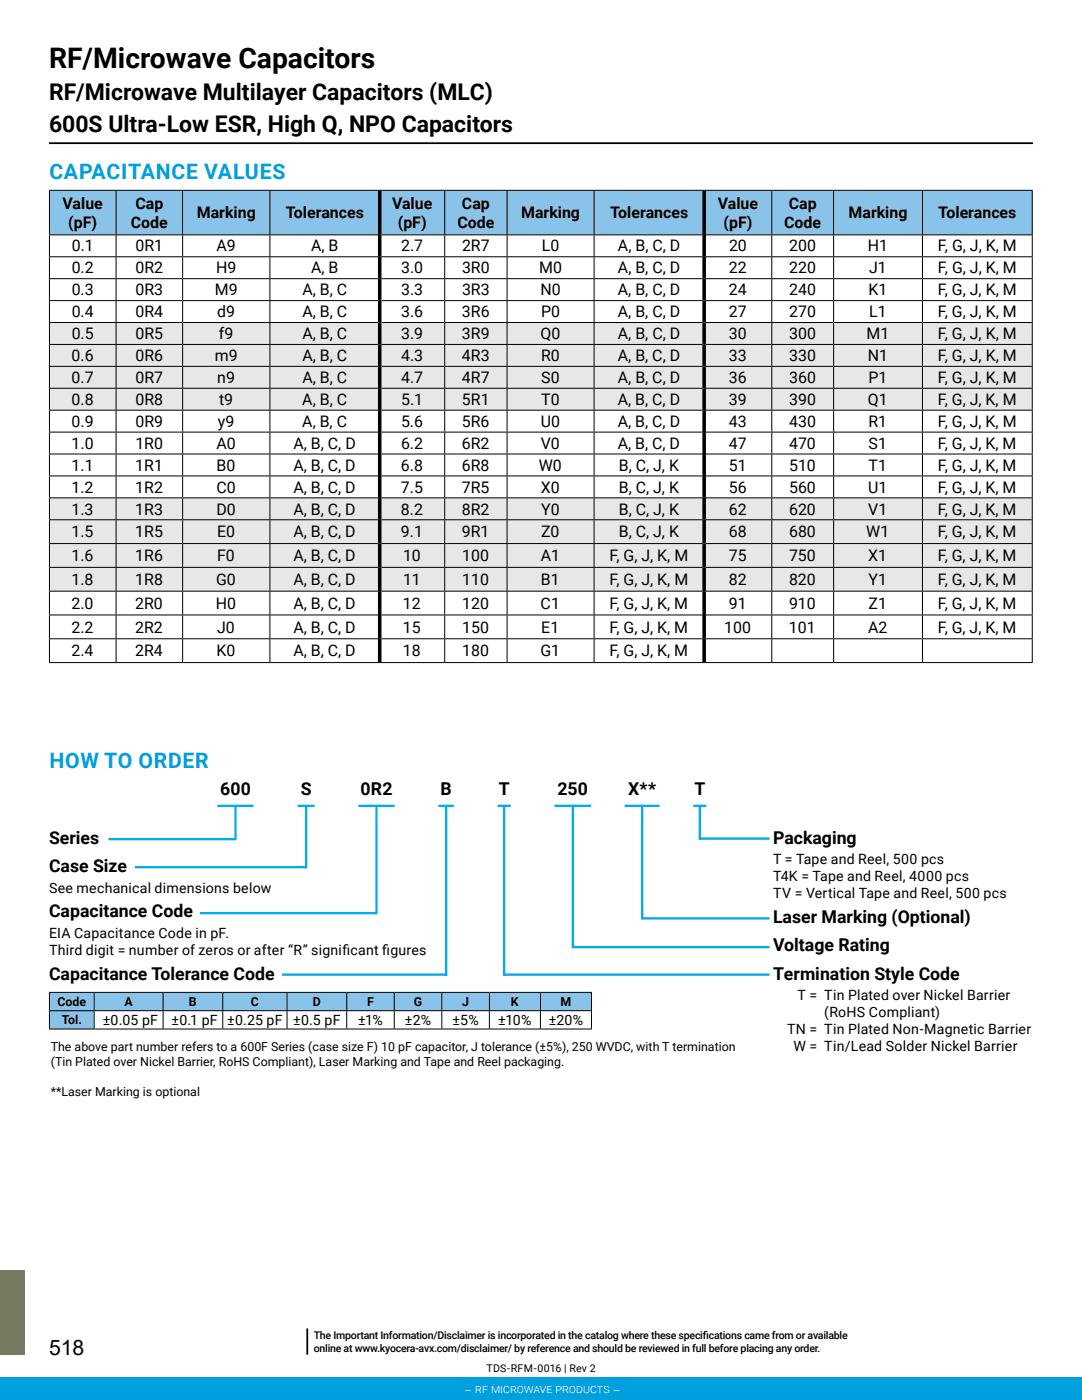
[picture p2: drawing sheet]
<svg xmlns="http://www.w3.org/2000/svg" width="216mm" height="279mm" viewBox="0 0 216 279" stroke-linecap="round" stroke-linejoin="round" font-family="sans-serif">
<defs><g id="words">
<text font-size="5.6" x="9.8" y="13.7">RF/Microwave Capacitors</text>
<g font-size="4.6">
<text x="9.8" y="20">RF/Microwave Multilayer Capacitors (MLC)</text>
<text x="9.8" y="26.4">600S Ultra-Low ESR, High Q, NPO Capacitors</text>
</g>
<g font-size="4.2" fill="#00a0df">
<text x="9.9" y="35.8">CAPACITANCE VALUES</text>
<text x="9.9" y="153.3">HOW TO ORDER</text>
</g>
<text font-size="4.2" x="9.8" y="270.4">518</text>
<g font-size="3.5">
<text x="43.9" y="158.7">600</text>
<text x="60" y="158.7">S</text>
<text x="71.9" y="158.7">0R2</text>
<text x="87.9" y="158.7">B</text>
<text x="99.5" y="158.7">T</text>
<text x="111.2" y="158.7">250</text>
<text x="125.4" y="158.7">X**</text>
<text x="138.5" y="158.7">T</text>
<text x="9.8" y="168.4">Series</text>
<text x="154.3" y="168.4">Packaging</text>
<text x="9.8" y="174">Case Size</text>
<text x="9.8" y="183.1">Capacitance Code</text>
<text x="154.3" y="184.2">Laser Marking (Optional)</text>
<text x="154.3" y="189.8">Voltage Rating</text>
<text x="9.8" y="195.5">Capacitance Tolerance Code</text>
<text x="154.3" y="195.5">Termination Style Code</text>
</g>
<g font-size="3.2">
<text x="12.5" y="41.6">Value</text>
<text x="27" y="41.6">Cap</text>
<text x="78.2" y="41.6">Value</text>
<text x="92.2" y="41.6">Cap</text>
<text x="143.2" y="41.6">Value</text>
<text x="157.4" y="41.6">Cap</text>
<text x="13.6" y="45.5">(pF)</text>
<text x="26.1" y="45.5">Code</text>
<text x="39.3" y="43.6">Marking</text>
<text x="57" y="43.6">Tolerances</text>
<text x="79.4" y="45.5">(pF)</text>
<text x="91.3" y="45.5">Code</text>
<text x="104" y="43.6">Marking</text>
<text x="121.7" y="43.6">Tolerances</text>
<text x="144.4" y="45.5">(pF)</text>
<text x="156.5" y="45.5">Code</text>
<text x="169.3" y="43.6">Marking</text>
<text x="187.2" y="43.6">Tolerances</text>
<text x="14.3" y="50.2">0.1</text>
<text x="27" y="50.2">0R1</text>
<text x="43.2" y="50.2">A9</text>
<text x="62.1" y="50.2">A, B</text>
<text x="80" y="50.2">2.7</text>
<text x="92.2" y="50.2">2R7</text>
<text x="108.1" y="50.2">L0</text>
<text x="123.3" y="50.2">A, B, C, D</text>
<text x="145.5" y="50.2">20</text>
<text x="157.5" y="50.2">200</text>
<text x="173.2" y="50.2">H1</text>
<text x="187.2" y="50.2">F, G, J, K, M</text>
<text x="14.3" y="58.9">0.3</text>
<text x="14.3" y="54.6">0.2</text>
<text x="27" y="58.9">0R3</text>
<text x="27" y="54.6">0R2</text>
<text x="42.9" y="58.9">M9</text>
<text x="43.1" y="54.6">H9</text>
<text x="60.3" y="58.9">A, B, C</text>
<text x="62.1" y="54.6">A, B</text>
<text x="80" y="58.9">3.3</text>
<text x="80" y="54.6">3.0</text>
<text x="92.2" y="58.9">3R3</text>
<text x="92.2" y="54.6">3R0</text>
<text x="107.6" y="54.6">M0</text>
<text x="107.8" y="58.9">N0</text>
<text x="123.3" y="58.9">A, B, C, D</text>
<text x="123.3" y="54.6">A, B, C, D</text>
<text x="145.5" y="58.9">24</text>
<text x="145.5" y="54.6">22</text>
<text x="157.5" y="58.9">240</text>
<text x="157.5" y="54.6">220</text>
<text x="173.3" y="58.9">K1</text>
<text x="173.4" y="54.6">J1</text>
<text x="187.2" y="58.9">F, G, J, K, M</text>
<text x="187.2" y="54.6">F, G, J, K, M</text>
<text x="14.3" y="63.3">0.4</text>
<text x="27" y="63.3">0R4</text>
<text x="43.4" y="63.3">d9</text>
<text x="60.3" y="63.3">A, B, C</text>
<text x="80" y="63.3">3.6</text>
<text x="92.2" y="63.3">3R6</text>
<text x="108" y="63.3">P0</text>
<text x="123.3" y="63.3">A, B, C, D</text>
<text x="145.5" y="63.3">27</text>
<text x="157.5" y="63.3">270</text>
<text x="173.4" y="63.3">L1</text>
<text x="187.2" y="63.3">F, G, J, K, M</text>
<text x="14.3" y="67.7">0.5</text>
<text x="27" y="67.7">0R5</text>
<text x="43.7" y="67.7">f9</text>
<text x="60.3" y="67.7">A, B, C</text>
<text x="80" y="67.7">3.9</text>
<text x="92.2" y="67.7">3R9</text>
<text x="107.9" y="67.7">Q0</text>
<text x="123.3" y="67.7">A, B, C, D</text>
<text x="145.5" y="67.7">30</text>
<text x="157.5" y="67.7">300</text>
<text x="172.9" y="67.7">M1</text>
<text x="187.2" y="67.7">F, G, J, K, M</text>
<text x="14.3" y="76.4">0.7</text>
<text x="14.3" y="72.1">0.6</text>
<text x="27" y="76.4">0R7</text>
<text x="27" y="72.1">0R6</text>
<text x="42.9" y="72.1">m9</text>
<text x="43.4" y="76.4">n9</text>
<text x="60.3" y="76.4">A, B, C</text>
<text x="60.3" y="72.1">A, B, C</text>
<text x="80" y="76.4">4.7</text>
<text x="80" y="72.1">4.3</text>
<text x="92.2" y="76.4">4R7</text>
<text x="92.2" y="72.1">4R3</text>
<text x="108" y="72.1">R0</text>
<text x="108" y="76.4">S0</text>
<text x="123.3" y="76.4">A, B, C, D</text>
<text x="123.3" y="72.1">A, B, C, D</text>
<text x="145.5" y="76.4">36</text>
<text x="145.5" y="72.1">33</text>
<text x="157.5" y="76.4">360</text>
<text x="157.5" y="72.1">330</text>
<text x="173.2" y="72.1">N1</text>
<text x="173.3" y="76.4">P1</text>
<text x="187.1" y="72.1">F, G, J, K, M</text>
<text x="187.1" y="76.4">F, G, J, K, M</text>
<text x="14.3" y="80.8">0.8</text>
<text x="27" y="80.8">0R8</text>
<text x="43.7" y="80.8">t9</text>
<text x="60.3" y="80.8">A, B, C</text>
<text x="80" y="80.8">5.1</text>
<text x="92.2" y="80.8">5R1</text>
<text x="108" y="80.8">T0</text>
<text x="123.3" y="80.8">A, B, C, D</text>
<text x="145.4" y="80.8">39</text>
<text x="157.5" y="80.8">390</text>
<text x="173.2" y="80.8">Q1</text>
<text x="187.1" y="80.8">F, G, J, K, M</text>
<text x="14.3" y="89.6">1.0</text>
<text x="14.3" y="85.2">0.9</text>
<text x="27" y="89.6">1R0</text>
<text x="27" y="85.2">0R9</text>
<text x="43.2" y="89.6">A0</text>
<text x="43.5" y="85.2">y9</text>
<text x="58.6" y="89.6">A, B, C, D</text>
<text x="60.3" y="85.2">A, B, C</text>
<text x="80" y="89.6">6.2</text>
<text x="80" y="85.2">5.6</text>
<text x="92.2" y="89.6">6R2</text>
<text x="92.2" y="85.2">5R6</text>
<text x="107.9" y="85.2">U0</text>
<text x="107.9" y="89.6">V0</text>
<text x="123.3" y="89.6">A, B, C, D</text>
<text x="123.3" y="85.2">A, B, C, D</text>
<text x="145.4" y="89.6">47</text>
<text x="145.4" y="85.2">43</text>
<text x="157.5" y="89.6">470</text>
<text x="157.5" y="85.2">430</text>
<text x="173.3" y="85.2">R1</text>
<text x="173.3" y="89.6">S1</text>
<text x="187.1" y="89.6">F, G, J, K, M</text>
<text x="187.1" y="85.2">F, G, J, K, M</text>
<text x="14.3" y="93.9">1.1</text>
<text x="27" y="93.9">1R1</text>
<text x="43.2" y="93.9">B0</text>
<text x="58.6" y="93.9">A, B, C, D</text>
<text x="80" y="93.9">6.8</text>
<text x="92.2" y="93.9">6R8</text>
<text x="107.5" y="93.9">W0</text>
<text x="123.5" y="93.9">B, C, J, K</text>
<text x="145.4" y="93.9">51</text>
<text x="157.5" y="93.9">510</text>
<text x="173.3" y="93.9">T1</text>
<text x="187.1" y="93.9">F, G, J, K, M</text>
<text x="14.3" y="98.3">1.2</text>
<text x="27" y="98.3">1R2</text>
<text x="43.2" y="98.3">C0</text>
<text x="58.6" y="98.3">A, B, C, D</text>
<text x="80" y="98.3">7.5</text>
<text x="92.2" y="98.3">7R5</text>
<text x="107.9" y="98.3">X0</text>
<text x="123.5" y="98.3">B, C, J, K</text>
<text x="145.4" y="98.3">56</text>
<text x="157.4" y="98.3">560</text>
<text x="173.2" y="98.3">U1</text>
<text x="187.1" y="98.3">F, G, J, K, M</text>
<text x="14.3" y="102.7">1.3</text>
<text x="14.3" y="107.3">1.5</text>
<text x="27" y="102.7">1R3</text>
<text x="27" y="107.3">1R5</text>
<text x="43.2" y="102.7">D0</text>
<text x="43.3" y="107.3">E0</text>
<text x="58.6" y="102.7">A, B, C, D</text>
<text x="58.6" y="107.3">A, B, C, D</text>
<text x="80" y="102.7">8.2</text>
<text x="80" y="107.3">9.1</text>
<text x="92.2" y="102.7">8R2</text>
<text x="92.2" y="107.3">9R1</text>
<text x="108" y="102.7">Y0</text>
<text x="108" y="107.3">Z0</text>
<text x="123.5" y="102.7">B, C, J, K</text>
<text x="123.5" y="107.3">B, C, J, K</text>
<text x="145.4" y="102.7">62</text>
<text x="145.4" y="107.3">68</text>
<text x="157.4" y="102.7">620</text>
<text x="157.4" y="107.3">680</text>
<text x="172.9" y="107.3">W1</text>
<text x="173.3" y="102.7">V1</text>
<text x="187.1" y="107.3">F, G, J, K, M</text>
<text x="187.1" y="102.7">F, G, J, K, M</text>
<text x="14.3" y="112">1.6</text>
<text x="27" y="112">1R6</text>
<text x="43.3" y="112">F0</text>
<text x="58.6" y="112">A, B, C, D</text>
<text x="80.4" y="112">10</text>
<text x="92.2" y="112">100</text>
<text x="107.9" y="112">A1</text>
<text x="121.6" y="112">F, G, J, K, M</text>
<text x="145.4" y="112">75</text>
<text x="157.4" y="112">750</text>
<text x="173.3" y="112">X1</text>
<text x="187.1" y="112">F, G, J, K, M</text>
<text x="14.3" y="116.8">1.8</text>
<text x="27" y="116.8">1R8</text>
<text x="43.1" y="116.8">G0</text>
<text x="58.6" y="116.8">A, B, C, D</text>
<text x="80.4" y="116.8">11</text>
<text x="92.2" y="116.8">110</text>
<text x="107.9" y="116.8">B1</text>
<text x="121.6" y="116.8">F, G, J, K, M</text>
<text x="145.4" y="116.8">82</text>
<text x="157.4" y="116.8">820</text>
<text x="173.3" y="116.8">Y1</text>
<text x="187.1" y="116.8">F, G, J, K, M</text>
<text x="14.3" y="121.5">2.0</text>
<text x="27" y="121.5">2R0</text>
<text x="43.1" y="121.5">H0</text>
<text x="58.5" y="121.5">A, B, C, D</text>
<text x="80.4" y="121.5">12</text>
<text x="92.2" y="121.5">120</text>
<text x="107.9" y="121.5">C1</text>
<text x="121.6" y="121.5">F, G, J, K, M</text>
<text x="145.4" y="121.5">91</text>
<text x="157.4" y="121.5">910</text>
<text x="173.3" y="121.5">Z1</text>
<text x="187.1" y="121.5">F, G, J, K, M</text>
<text x="14.3" y="126.3">2.2</text>
<text x="14.3" y="131">2.4</text>
<text x="27" y="126.3">2R2</text>
<text x="27" y="131">2R4</text>
<text x="43.2" y="131">K0</text>
<text x="43.3" y="126.3">J0</text>
<text x="58.5" y="131">A, B, C, D</text>
<text x="58.5" y="126.3">A, B, C, D</text>
<text x="80.4" y="131">18</text>
<text x="80.4" y="126.3">15</text>
<text x="92.2" y="131">180</text>
<text x="92.2" y="126.3">150</text>
<text x="107.8" y="131">G1</text>
<text x="108" y="126.3">E1</text>
<text x="121.6" y="126.3">F, G, J, K, M</text>
<text x="121.6" y="131">F, G, J, K, M</text>
<text x="144.5" y="126.3">100</text>
<text x="157.4" y="126.3">101</text>
<text x="173.2" y="126.3">A2</text>
<text x="187.1" y="126.3">F, G, J, K, M</text>
</g>
<g font-size="2.8">
<text x="154.3" y="172.5">T = Tape and Reel, 500 pcs</text>
<text x="9.8" y="178.1">See mechanical dimensions below</text>
<text x="154.3" y="175.9">T4K = Tape and Reel, 4000 pcs</text>
<text x="154.3" y="179.3">TV = Vertical Tape and Reel, 500 pcs</text>
<text x="9.8" y="187.2">EIA Capacitance Code in pF.</text>
<text x="9.8" y="190.6">Third digit = number of zeros or after “R” signif</text>
<text x="68.3" y="190.6">icant f</text>
<text x="76.3" y="190.6">igures</text>
<text x="159.1" y="199.6">T = Tin Plated over Nickel Barrier</text>
<text x="164.5" y="203">(RoHS Compliant)</text>
<text x="20.5" y="204.5">±0.05 pF</text>
<text x="34.2" y="204.5">±0.1 pF</text>
<text x="45.3" y="204.5">±0.25 pF</text>
<text x="58.5" y="204.5">±0.5 pF</text>
<text x="71.5" y="204.5">±1%</text>
<text x="80.8" y="204.5">±2%</text>
<text x="90.3" y="204.5">±5%</text>
<text x="99.4" y="204.5">±10%</text>
<text x="109.5" y="204.5">±20%</text>
<text x="157.1" y="206.4">TN = Tin Plated Non-Magnetic Barrier</text>
<text x="158.3" y="209.7">W = Tin/Lead Solder Nickel Barrier</text>
</g>
<g font-size="2.5">
<text x="11.5" y="200.8">Code</text>
<text x="24.8" y="200.8">A</text>
<text x="37.7" y="200.8">B</text>
<text x="50.1" y="200.8">C</text>
<text x="62.4" y="200.8">D</text>
<text x="73.3" y="200.8">F</text>
<text x="82.6" y="200.8">G</text>
<text x="92.2" y="200.8">J</text>
<text x="102" y="200.8">K</text>
<text x="111.9" y="200.8">M</text>
<text x="10.1" y="209.8">The above part number refers to a 600F Series (case size F) 10 pF capacitor, J tolerance (±5%), 250 WVDC, with T termination</text>
<text x="12.3" y="204.4">Tol.</text>
<text x="10.1" y="212.8">(Tin Plated over Nickel Barrier, RoHS Compliant), Laser Marking and Tape and Reel packaging.</text>
<text x="10.1" y="218.7">**Laser Marking is optional</text>
</g>
<text font-size="2.5" fill="#fff" x="92.6" y="278.4">– rf microwave products –</text>
<g font-size="2.1">
<text x="62.6" y="267.2">The Important Information/Disclaimer is incorporated in the catalog where these specif</text>
<text x="62.6" y="269.8">online at www.kyocera-avx.com/disclaimer/ by reference and should be reviewed in full before placing any order.</text>
<text x="140.2" y="267.2">ications came from or available</text>
<text x="97" y="273.8">TDS-RFM-0016 | Rev 2</text>
</g>
</g></defs>
<path d="M9.8 28.6h196.3" fill="none" stroke="#000" stroke-width=".35"/>
<path d="M-.1 253.5h5v16.9h-5z" fill="#787a60"/>
<path d="M9.9 198.1h8.9v3.6h-8.9zM18.8 198.1h13.7v3.6h-13.7zM32.5 198.1h11.9v3.6h-11.9zM44.4 198.1h12.9v3.6h-12.9zM57.3 198.1h11.9v3.6h-11.9zM69.2 198.1h9.5v3.6h-9.5zM78.7 198.1h9.5v3.6h-9.5zM88.2 198.1h9.4v3.6h-9.4zM97.6 198.1h10.2v3.6h-10.2zM107.8 198.1h10.2v3.6h-10.2zM9.9 201.7h8.9v3.7h-8.9z" fill="#8ac3e9"/>
<g fill="none" stroke="#000" stroke-width=".2">
<path d="M9.8 198.1h108.3M9.9 198.1v3.5M18.8 198.1v3.5M32.5 198.1v3.5M44.4 198.1v3.5M57.3 198.1v3.5M69.2 198.1v3.5M78.7 198.1v3.5M88.2 198.1v3.5M97.6 198.1v3.5M107.8 198.1v3.5M118 198.1v3.5"/>
<path d="M9.8 201.7h108.3M9.8 205.4h108.3M9.9 201.8v3.5M18.8 201.8v3.5M32.5 201.8v3.5M44.4 201.8v3.5M57.3 201.8v3.5M69.2 201.8v3.5M78.7 201.8v3.5M88.2 201.8v3.5M97.6 201.8v3.5M107.8 201.8v3.5"/>
<path d="M118 201.8v3.5"/>
</g>
<g fill="none" stroke="#00adef" stroke-width=".46">
<path d="M21.7 167.5h25.3M26.9 173.1h34.2M43.4 160.8h7.2M47 160.8v6.9M59.4 160.8h3.4M61.1 160.8v12.5M71.5 160.8h7.2M75.1 160.8v21.7M87.5 160.8h3M89 160.8v34M99.3 160.8h2.6M100.6 160.8v34"/>
<path d="M110.6 160.8h7.4M114.3 160.8v28.4M124.7 160.8h6.9M128.1 160.8v22.7M138.3 160.8h2.7M139.5 167.4h14M139.6 160.8v6.8M39.9 182.2h35.2M56.3 194.5h32.7M100.6 194.5h52.9M114.3 189h39.2M128.2 183.3h25.3"/>
</g>
<path d="M9.9 38h13.3v8.9h-13.3zM23.2 38h13.2v8.9h-13.2zM36.4 38h17.5v8.9h-17.5zM53.9 38h21.9v8.9h-21.9zM75.8 38h12.9v8.9h-12.9zM88.7 38h12.5v8.9h-12.5zM101.2 38h17.3v8.9h-17.3zM118.5 38h22v8.9h-22zM140.5 38h13.5v8.9h-13.5zM154 38h12.3v8.9h-12.3zM166.3 38h17.8v8.9h-17.8zM184.1 38h21.9v8.9h-21.9z" fill="#8ac3e9"/>
<path d="M9.9 64.4h13.3v4.3h-13.3zM23.2 64.4h13.2v4.3h-13.2zM36.4 64.4h17.5v4.3h-17.5zM53.9 64.4h21.9v4.3h-21.9zM75.8 64.4h12.9v4.3h-12.9zM88.7 64.4h12.5v4.3h-12.5zM101.2 64.4h17.3v4.3h-17.3zM118.5 64.4h22v4.3h-22zM140.5 64.4h13.5v4.3h-13.5zM154 64.4h12.3v4.3h-12.3zM166.3 64.4h17.8v4.3h-17.8zM184.1 64.4h21.9v4.3h-21.9zM9.9 68.7h13.3v4.4h-13.3zM23.2 68.7h13.2v4.4h-13.2zM36.4 68.7h17.5v4.4h-17.5zM53.9 68.7h21.9v4.4h-21.9zM75.8 68.7h12.9v4.4h-12.9zM88.7 68.7h12.5v4.4h-12.5zM101.2 68.7h17.3v4.4h-17.3zM118.5 68.7h22v4.4h-22zM140.5 68.7h13.5v4.4h-13.5zM154 68.7h12.3v4.4h-12.3zM166.3 68.7h17.8v4.4h-17.8zM184.1 68.7h21.9v4.4h-21.9zM9.9 73.1h13.3v4.4h-13.3zM23.2 73.1h13.2v4.4h-13.2zM36.4 73.1h17.5v4.4h-17.5zM53.9 73.1h21.9v4.4h-21.9zM75.8 73.1h12.9v4.4h-12.9zM88.7 73.1h12.5v4.4h-12.5zM101.2 73.1h17.3v4.4h-17.3zM118.5 73.1h22v4.4h-22zM140.5 73.1h13.5v4.4h-13.5zM154 73.1h12.3v4.4h-12.3zM166.3 73.1h17.8v4.4h-17.8zM184.1 73.1h21.9v4.4h-21.9zM9.9 77.5h13.3v4.4h-13.3zM23.2 77.5h13.2v4.4h-13.2zM36.4 77.5h17.5v4.4h-17.5zM53.9 77.5h21.9v4.4h-21.9zM75.8 77.5h12.9v4.4h-12.9zM88.7 77.5h12.5v4.4h-12.5zM101.2 77.5h17.3v4.4h-17.3zM118.5 77.5h22v4.4h-22zM140.5 77.5h13.5v4.4h-13.5zM154 77.5h12.3v4.4h-12.3zM166.3 77.5h17.8v4.4h-17.8zM184.1 77.5h21.9v4.4h-21.9zM9.9 99.4h13.3v4.3h-13.3zM23.2 99.4h13.2v4.3h-13.2zM36.4 99.4h17.5v4.3h-17.5zM53.9 99.4h21.9v4.3h-21.9zM75.8 99.4h12.9v4.3h-12.9zM88.7 99.4h12.5v4.3h-12.5zM101.2 99.4h17.3v4.3h-17.3zM118.5 99.4h22v4.3h-22zM140.5 99.4h13.5v4.3h-13.5zM154 99.4h12.3v4.3h-12.3zM166.3 99.4h17.8v4.3h-17.8zM184.1 99.4h21.9v4.3h-21.9zM9.9 103.7h13.3v4.8h-13.3zM23.2 103.7h13.2v4.8h-13.2zM36.4 103.7h17.5v4.8h-17.5zM53.9 103.7h21.9v4.8h-21.9zM75.8 103.7h12.9v4.8h-12.9zM88.7 103.7h12.5v4.8h-12.5zM101.2 103.7h17.3v4.8h-17.3zM118.5 103.7h22v4.8h-22zM140.5 103.7h13.5v4.8h-13.5zM154 103.7h12.3v4.8h-12.3zM166.3 103.7h17.8v4.8h-17.8zM184.1 103.7h21.9v4.8h-21.9zM9.9 108.5h13.3v4.7h-13.3zM23.2 108.5h13.2v4.7h-13.2zM36.4 108.5h17.5v4.7h-17.5zM53.9 108.5h21.9v4.7h-21.9zM75.8 108.5h12.9v4.7h-12.9zM88.7 108.5h12.5v4.7h-12.5zM101.2 108.5h17.3v4.7h-17.3zM118.5 108.5h22v4.7h-22zM140.5 108.5h13.5v4.7h-13.5zM154 108.5h12.3v4.7h-12.3zM166.3 108.5h17.8v4.7h-17.8zM184.1 108.5h21.9v4.7h-21.9zM9.9 113.2h13.3v4.8h-13.3zM23.2 113.2h13.2v4.8h-13.2zM36.4 113.2h17.5v4.8h-17.5zM53.9 113.2h21.9v4.8h-21.9zM75.8 113.2h12.9v4.8h-12.9zM88.7 113.2h12.5v4.8h-12.5zM101.2 113.2h17.3v4.8h-17.3zM118.5 113.2h22v4.8h-22zM140.5 113.2h13.5v4.8h-13.5zM154 113.2h12.3v4.8h-12.3zM166.3 113.2h17.8v4.8h-17.8zM184.1 113.2h21.9v4.8h-21.9z" fill="#e7e7e7"/>
<g fill="none" stroke="#000" stroke-width=".2">
<path d="M9.8 38h196.3M9.9 38.1v8.7M23.2 38.1v8.7M36.4 38.1v8.7M53.9 38.1v8.7M88.7 38.1v8.7M101.2 38.1v8.7M118.5 38.1v8.7M154 38.1v8.7M166.3 38.1v8.7M184.1 38.1v8.7M206 38.1v8.7"/>
<path d="M9.8 46.9h65.6M9.8 51.2h65.6M9.8 55.6h65.6M9.8 60h65.6M9.9 47v4.2M9.9 51.3v4.2M9.9 55.7v4.2M23.2 47v4.2M23.2 51.3v4.2M23.2 55.7v4.2M36.4 47v4.2M36.4 51.3v4.2"/>
<path d="M36.4 55.7v4.2M53.9 47v4.2M53.9 51.3v4.2M53.9 55.7v4.2M76.1 46.9h64.1M76.1 51.2h64.1M76.1 55.6h64.1M76.1 60h64.1M88.7 47v4.2M88.7 51.3v4.2M88.7 55.7v4.2M101.2 47v4.2"/>
<path d="M101.2 51.3v4.2M101.2 55.7v4.2M118.5 47v4.2M118.5 51.3v4.2M118.5 55.7v4.2M140.9 46.9h65.2M140.9 51.2h65.2M140.9 55.6h65.2M140.9 60h65.2M154 47v4.2M154 51.3v4.2M154 55.7v4.2"/>
<path d="M166.3 47v4.2M166.3 51.3v4.2M166.3 55.7v4.2M184.1 47v4.2M184.1 51.3v4.2M184.1 55.7v4.2M206 47v4.2M206 51.3v4.2M206 55.7v4.2M9.8 64.4h65.6M9.8 68.7h65.6M9.8 73.1h65.6"/>
<path d="M9.8 77.5h65.6M9.9 60.1v4.2M9.9 64.5v4.2M9.9 68.8v4.2M9.9 73.2v4.2M9.9 77.6v4.2M23.2 60.1v4.2M23.2 64.5v4.2M23.2 68.8v4.2M23.2 73.2v4.2M23.2 77.6v4.2M36.4 60.1v4.2"/>
<path d="M36.4 64.5v4.2M36.4 68.8v4.2M36.4 73.2v4.2M36.4 77.6v4.2M53.9 60.1v4.2M53.9 64.5v4.2M53.9 68.8v4.2M53.9 73.2v4.2M53.9 77.6v4.2M76.1 64.4h64.1M76.1 68.7h64.1M76.1 73.1h64.1"/>
<path d="M76.1 77.5h64.1M88.7 60.1v4.2M88.7 64.5v4.2M88.7 68.8v4.2M88.7 73.2v4.2M88.7 77.6v4.2M101.2 60.1v4.2M101.2 64.5v4.2M101.2 68.8v4.2M101.2 73.2v4.2M101.2 77.6v4.2M118.5 60.1v4.2"/>
<path d="M118.5 64.5v4.2M118.5 68.8v4.2M118.5 73.2v4.2M118.5 77.6v4.2M140.9 64.4h65.2M140.9 68.7h65.2M140.9 73.1h65.2M140.9 77.5h65.2M154 60.1v4.2M154 64.5v4.2M154 68.8v4.2M154 73.2v4.2"/>
<path d="M154 77.6v4.2M166.3 60.1v4.2M166.3 64.5v4.2M166.3 68.8v4.2M166.3 73.2v4.2M166.3 77.6v4.2M184.1 60.1v4.2M184.1 64.5v4.2M184.1 68.8v4.2M184.1 73.2v4.2M184.1 77.6v4.2M206 60.1v4.2"/>
<path d="M206 64.5v4.2M206 68.8v4.2M206 73.2v4.2M206 77.6v4.2M9.8 81.9h65.6M9.8 86.2h65.6M9.8 90.6h65.6M9.8 95h65.6M9.8 99.4h65.6M9.9 82v4.1M9.9 86.3v4.2M9.9 90.7v4.2"/>
<path d="M9.9 95.1v4.2M9.9 99.4v4.2M23.2 82v4.1M23.2 86.3v4.2M23.2 90.7v4.2M23.2 95.1v4.2M23.2 99.4v4.2M36.4 82v4.1M36.4 86.3v4.2M36.4 90.7v4.2M36.4 95.1v4.2M36.4 99.4v4.2"/>
<path d="M53.9 82v4.1M53.9 86.3v4.2M53.9 90.7v4.2M53.9 95.1v4.2M53.9 99.4v4.2M76.1 81.9h64.1M76.1 86.2h64.1M76.1 90.6h64.1M76.1 95h64.1M76.1 99.4h64.1M88.7 82v4.1M88.7 86.3v4.2"/>
<path d="M88.7 90.7v4.2M88.7 95.1v4.2M88.7 99.4v4.2M101.2 82v4.1M101.2 86.3v4.2M101.2 90.7v4.2M101.2 95.1v4.2M101.2 99.4v4.2M118.5 82v4.1M118.5 86.3v4.2M118.5 90.7v4.2M118.5 95.1v4.2"/>
<path d="M118.5 99.4v4.2M140.9 81.9h65.2M140.9 86.2h65.2M140.9 90.6h65.2M140.9 95h65.2M140.9 99.4h65.2M154 82v4.1M154 86.3v4.2M154 90.7v4.2M154 95.1v4.2M154 99.4v4.2M166.3 82v4.1"/>
<path d="M166.3 86.3v4.2M166.3 90.7v4.2M166.3 95.1v4.2M166.3 99.4v4.2M184.1 82v4.1M184.1 86.3v4.2M184.1 90.7v4.2M184.1 95.1v4.2M184.1 99.4v4.2M206 82v4.1M206 86.3v4.2M206 90.7v4.2"/>
<path d="M206 95.1v4.2M206 99.4v4.2M9.8 103.7h65.6M9.8 108.5h65.6M9.8 113.2h65.6M9.8 118h65.6M9.9 103.8v4.6M9.9 108.6v4.5M9.9 113.3v4.6M9.9 118.1v4.5M23.2 103.8v4.6M23.2 108.6v4.5"/>
<path d="M23.2 113.3v4.6M23.2 118.1v4.5M36.4 103.8v4.6M36.4 108.6v4.5M36.4 113.3v4.6M36.4 118.1v4.5M53.9 103.8v4.6M53.9 108.6v4.5M53.9 113.3v4.6M53.9 118.1v4.5M76.1 103.7h64.1M76.1 108.5h64.1"/>
<path d="M76.1 113.2h64.1M76.1 118h64.1M88.7 103.8v4.6M88.7 108.6v4.5M88.7 113.3v4.6M88.7 118.1v4.5M101.2 103.8v4.6M101.2 108.6v4.5M101.2 113.3v4.6M101.2 118.1v4.5M118.5 103.8v4.6M118.5 108.6v4.5"/>
<path d="M118.5 113.3v4.6M118.5 118.1v4.5M140.9 103.7h65.2M140.9 108.5h65.2M140.9 113.2h65.2M140.9 118h65.2M154 103.8v4.6M154 108.6v4.5M154 113.3v4.6M154 118.1v4.5M166.3 103.8v4.6M166.3 108.6v4.5"/>
<path d="M166.3 113.3v4.6M166.3 118.1v4.5M184.1 103.8v4.6M184.1 108.6v4.5M184.1 113.3v4.6M184.1 118.1v4.5M206 103.8v4.6M206 108.6v4.5M206 113.3v4.6M206 118.1v4.5M9.8 122.7h65.6M9.8 127.5h65.6"/>
<path d="M9.8 132.2h196.3M9.9 122.8v4.6M9.9 127.6v4.5M23.2 122.8v4.6M23.2 127.6v4.5M36.4 122.8v4.6M36.4 127.6v4.5M53.9 122.8v4.6M53.9 127.6v4.5M76.1 122.7h64.1M76.1 127.5h64.1M88.7 122.8v4.6"/>
<path d="M88.7 127.6v4.5M101.2 122.8v4.6M101.2 127.6v4.5M118.5 122.8v4.6M118.5 127.6v4.5M140.9 122.7h65.2M140.9 127.5h65.2M154 122.8v4.6M154 127.6v4.5M166.3 122.8v4.6M166.3 127.6v4.5M184.1 122.8v4.6"/>
<path d="M184.1 127.6v4.5M206 122.8v4.6M206 127.6v4.5"/>
</g>
<path d="M75.8 38.1v94M140.5 38.1v94" fill="none" stroke="#000" stroke-width=".71" stroke-linecap="butt"/>
<path d="M0 274.9h215.9v4.5h-215.9z" fill="#00a0df"/>
<path d="M61.3 265.1v5.3" fill="none" stroke="#000" stroke-width=".35"/>
<use href="#words"/>
</svg>
